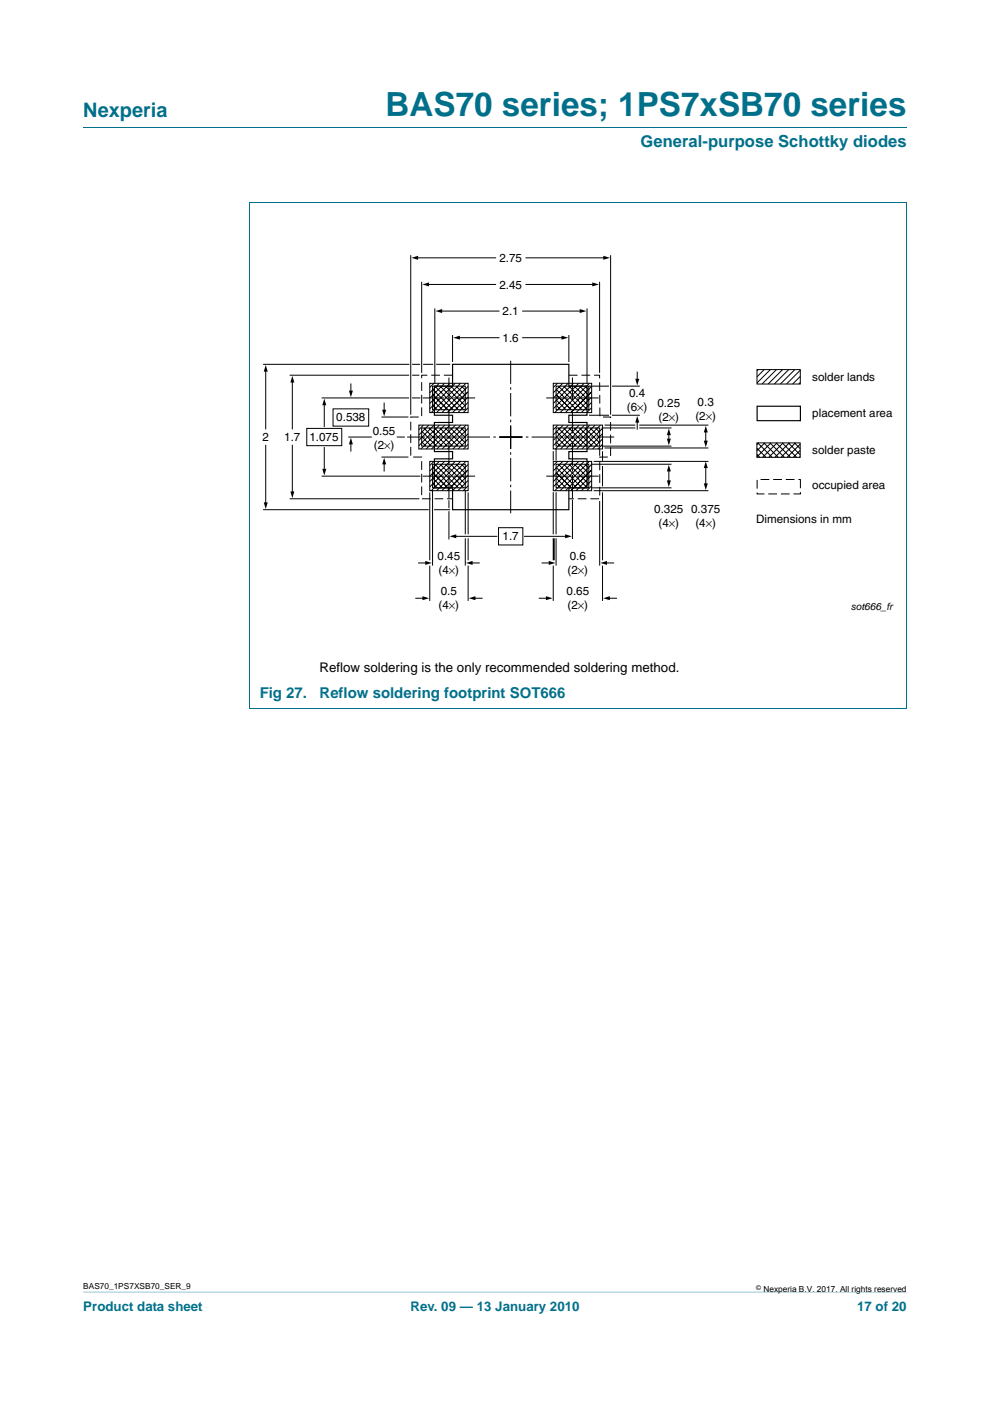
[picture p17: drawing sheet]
<svg xmlns="http://www.w3.org/2000/svg" width="210mm" height="297mm" viewBox="0 0 210 297" stroke-linecap="round" stroke-linejoin="round" font-family="sans-serif">
<defs><g id="words">
<text font-size="7" fill="#00708a" x="81.8" y="24.6">BAS70 series; 1PS7xSB70 series</text>
<text font-size="4.2" fill="#00708a" x="17.7" y="24.9">Nexperia</text>
<text font-size="3.5" fill="#00708a" x="135.9" y="31.1">General-purpose Schottky diodes</text>
<g font-size="3.2" fill="#00708a">
<text x="55.1" y="148">Fig 27.</text>
<text x="67.8" y="148">Reflow soldering footprint SOT666</text>
</g>
<text font-size="2.8" x="67.8" y="142.5">Reflow soldering is the only recommended soldering method.</text>
<g font-size="2.8" fill="#00708a">
<text x="17.7" y="277.9">Product data sheet</text>
<text x="87.1" y="277.9">Rev. 09 — 13 January 2010</text>
<text x="181.8" y="277.9">17 of 20</text>
</g>
<g font-size="2.5">
<text x="105.9" y="55.5">2.75</text>
<text x="105.9" y="61.2">2.45</text>
<text x="106.6" y="66.8">2.1</text>
<text x="106.6" y="72.5">1.6</text>
<text x="172.3" y="80.8">solder lands</text>
<text x="71.3" y="89.3">0.538</text>
<text x="133" y="87.1">(6×)</text>
<text x="133.4" y="84.1">0.4</text>
<text x="139.5" y="86.2">0.25</text>
<text x="139.7" y="89.2">(2×)</text>
<text x="147.5" y="89">(2×)</text>
<text x="148" y="86">0.3</text>
<text x="172.3" y="88.4">placement area</text>
<text x="55.7" y="93.5">2</text>
<text x="60.3" y="93.5">1.7</text>
<text x="65.6" y="93.4">1.075</text>
<text x="79.1" y="92.2">0.55</text>
<text x="79.3" y="95.2">(2×)</text>
<text x="172.3" y="96.2">solder paste</text>
<text x="172.3" y="103.6">occupied area</text>
<text x="138.8" y="108.7">0.325</text>
<text x="139.7" y="111.7">(4×)</text>
<text x="146.6" y="108.7">0.375</text>
<text x="147.5" y="111.7">(4×)</text>
<text x="160.4" y="110.9">Dimensions in mm</text>
<text x="92.8" y="118.6">0.45</text>
<text x="106.6" y="114.5">1.7</text>
<text x="120.8" y="118.6">0.6</text>
<text x="93" y="121.6">(4×)</text>
<text x="120.4" y="121.6">(2×)</text>
<text x="93" y="129.1">(4×)</text>
<text x="93.5" y="126.1">0.5</text>
<text x="120.2" y="126.1">0.65</text>
<text x="120.4" y="129.1">(2×)</text>
</g>
<text font-size="2.1" x="180.5" y="129.4">sot666_fr</text>
<g font-size="1.8">
<text x="17.7" y="273.3">BAS70_1PS7XSB70_SER_9</text>
<text x="161.9" y="273.9">Nexperia B.V. 2017. All rights reserved</text>
</g>
<text font-size="1.4" x="160.4" y="273.4">©</text>
</g></defs>
<path d="M17.7 273.9l174.6 .1z" fill="#00708a"/>
<path d="M17.7 27h174.6M52.9 42.9h139.4M53 42.9v107.2M192.3 42.9v107.2M52.9 150.1h139.4" fill="none" stroke="#00708a" stroke-width=".21"/>
<g fill="none" stroke="#000" stroke-width=".21">
<path d="M87.1 54.1v33.8M88.4 54.7h16.7M89.4 59.7v19.4M111.6 54.7h16.6M127.2 59.7v19.4M129.5 54.1v33.8M55.8 77.2h31M56.4 78.5v12.4M61.4 79.6h25.4M87.4 77.2h1.7M87.4 79.6h1.5M89.7 77.2h2.2"/>
<path d="M90.7 60.3h14.4M92.2 65.4v16M92.5 77.2h3M93.5 66h12.3M96 71v5.7M97.3 71.6h8.5M110.9 71.6h8.5M110.9 66h12.3M111.6 60.3h14.3M120.7 71v5.7M124.5 65.4v16M135.2 78.9v1.7"/>
<path d="M160.6 78.4h9.1v3h-9.1zM160.8 78.4l-.2 .2M162.1 78.4l-1.5 1.5M163.4 78.4l-2.8 2.8M164.7 78.4l-3.1 3M166 78.4l-3.1 3M167.3 78.4l-3.1 3M168.6 78.4l-3.1 3M169.7 79.8l-1.6 1.6M169.7 78.5l-2.9 2.9M56.4 94.4v12.4M62 80.8v10.1"/>
<path d="M62 94.4v10.1M65.1 90.8h7.4v3.7h-7.4zM68.2 84.4h18.6M68.8 85.6v4.8M68.8 94.9v4.8M70.6 86.7h7.6v3.6h-7.6zM73.9 92.7h5M74.4 81.4v1.7M74.4 93.9v1.7M80.9 96.9h5.7M80.9 88.4h5.7M81.5 85.5v1.6"/>
<path d="M81.5 98.2v1.7M84.2 92.7h1.7M87.4 84.4h1.8M88.8 90.1h10.5v5.1h-10.5zM89.4 91.4l3.2 3.2M89.4 92.6l2.1 2M89.4 93.7l.9 .9M89.4 90.7h9.3v3.9h-9.3zM89.8 90.1l-1 1M89.9 90.7l3.8 3.9M90.9 90.1l-2.1 2.1M91 90.7l3.9 3.9"/>
<path d="M91.2 81.3h8.1v6.2h-8.1zM91.2 97.8h8.1v6.2h-8.1zM91.7 81.9h7v5h-7zM91.7 98.4h7v5h-7zM91.8 84.8l2 2.1M91.8 85.9l.9 1M91.8 82.5l4.3 4.4M91.8 83.7l3.2 3.2M91.8 99.1l4.3 4.3M92 81.3l-.8 .9M92 97.8l-.8 .9M92.1 90.1l-3.3 3.3"/>
<path d="M92.1 90.7l3.9 3.9M92.2 81.9l5 5M92.2 98.4l5 5M93.2 81.3l-2 2M93.2 97.8l-2 2M93.2 90.1l-4.4 4.4M93.3 90.7l3.8 3.9M93.4 81.9l5 5M93.4 98.4l5 5M94.3 81.3l-3.1 3.1M94.3 97.8l-3.1 3.2M94.3 90.1l-5 5.1"/>
<path d="M94.4 90.7l3.9 3.9M94.5 81.9l4.2 4.2M94.5 98.4l4.2 4.2M95.4 81.3l-4.2 4.2M95.4 97.8l-4.2 4.3M95.5 90.1l-5.1 5.1M95.5 90.7l3.2 3.2M95.6 81.9l3.1 3M95.6 98.4l3.1 3.1M96.6 81.3l-5.4 5.4M96.6 97.8l-5.4 5.4M96.6 90.1l-5.1 5.1"/>
<path d="M96.7 90.7l2 2.1M96.7 81.9l2 1.9M96.7 98.4l2 2M97.7 81.3l-6.2 6.2M97.7 97.8l-6.2 6.2M97.7 90.1l-5 5.1M97.8 90.7l.9 .9M97.9 81.9l.8 .8M97.9 98.4l.8 .8M98.8 81.3l-6.2 6.2M98.8 97.8l-6.2 6.2M98.8 90.1l-5 5.1"/>
<path d="M99.3 81.9l-5.6 5.6M99.3 83l-4.4 4.5M99.3 84.2l-3.3 3.3M99.3 85.3l-2.2 2.2M99.3 86.4l-1.1 1.1M99.3 98.5l-5.6 5.5M99.3 99.6l-4.4 4.4M99.3 90.8l-4.4 4.4M99.3 91.9l-3.3 3.3M99.3 93.1l-2.1 2.1M99.3 94.2l-1 1M117.3 95.7v1.9"/>
<path d="M117.3 90.1h10.5v5.1h-10.5zM117.4 81.3h8.1v6.2h-8.1zM117.4 97.8h8.1v6.2h-8.1zM117.9 81.9h7v5h-7zM117.9 98.4h7v5h-7zM117.9 91.4l3.2 3.2M117.9 92.6l2.1 2M117.9 93.7l1 .9M117.9 95v2.6M117.9 90.7h9.3v3.9h-9.3zM118 82.5l4.3 4.4M118 83.7l3.2 3.2"/>
<path d="M118 84.8l2 2.1M118 85.9l.9 1M118 99.1l4.3 4.3M118.2 81.3l-.8 .9M118.2 97.8l-.8 .9M118.3 90.1l-1 1M118.4 90.7l3.8 3.9M118.4 81.9l5 5M118.4 98.4l5 5M119.4 81.3l-2 2M119.4 97.8l-2 2M119.5 90.1l-2.2 2.1"/>
<path d="M119.5 90.7l3.9 3.9M119.6 81.9l5 5M119.6 98.4l5 5M120.5 81.3l-3.1 3.1M120.5 97.8l-3.1 3.2M120.6 90.1l-3.3 3.3M120.6 90.7l3.9 3.9M120.7 81.9l4.2 4.2M120.7 98.4l4.2 4.2M121.6 81.3l-4.2 4.2M121.6 97.8l-4.2 4.3M121.7 90.1l-4.4 4.4"/>
<path d="M121.8 90.7l3.8 3.9M121.8 81.9l3.1 3M121.8 98.4l3.1 3.1M122.8 81.3l-5.4 5.4M122.8 97.8l-5.4 5.4M122.8 90.1l-5 5.1M122.9 90.7l3.9 3.9M122.9 81.9l2 1.9M122.9 98.4l2 2M123.9 81.3l-6.2 6.2M123.9 97.8l-6.2 6.2M124 90.1l-5.1 5.1"/>
<path d="M124 90.7l3.2 3.2M124.1 81.9l.8 .8M124.1 98.4l.8 .8M124.9 88h4.3M124.9 81.9h4.3M125 81.3l-6.2 6.2M125 97.8l-6.2 6.2M125.1 90.1l-5.1 5.1M125.2 90.7l2 2.1M125.3 98.4h17.1M125.5 81.9l-5.6 5.6M125.5 83l-4.4 4.5"/>
<path d="M125.5 84.2l-3.3 3.3M125.5 85.3l-2.2 2.2M125.5 86.4l-1.1 1.1M125.5 98.5l-5.6 5.5M125.5 99.6l-4.4 4.4M125.9 97.8h24.4M126.2 90.1l-5 5.1M126.3 90.7l.9 .9M127.2 95v1.6M127.4 90.1l-5.1 5.1M127.6 94.6h14.8M127.6 90.7h7.1"/>
<path d="M127.8 95.7v2M127.8 98.8v4.3M127.8 90.8l-4.4 4.4M127.8 91.9l-3.2 3.3M127.8 93.1l-2.1 2.1M127.8 94.2l-1 1M128.2 95h22.1M128.2 90.1h6.5M129.8 81.9h5.9M129.8 88h5.9M135.2 89.3v1.7M135.6 90.7h6.8"/>
<path d="M135.6 90.1h14.7M141.9 92v1.7M141.9 99.7v2.8M149.7 91.4v2.7M149.7 99v4.1M160.5 93.9h9.2v3.1h-9.2zM160.5 95l2 2M160.5 96.3l.7 .7M160.7 93.9l3.1 3.1M160.9 93.9l-.4 .4M162 93.9l3.1 3.1M162.2 93.9l-1.7 1.7"/>
<path d="M163.3 93.9l3.1 3.1M163.5 93.9l-3 3M164.6 93.9l3.1 3.1M164.8 93.9l-3.1 3.1M165.9 93.9l3.1 3.1M166.1 93.9l-3.1 3.1M167.2 93.9l2.5 2.5M167.4 93.9l-3.1 3.1M168.5 93.9l1.2 1.2M168.7 93.9l-3.1 3.1M169.7 96.8l-.2 .2M169.7 95.5l-1.5 1.5"/>
<path d="M169.7 94.2l-2.8 2.8M169.7 81.1l-.3 .3M55.8 108.1h35.1M61.4 105.8h27.5M68.2 101h21M88.8 119.4h1.7M91.2 104.4v14.4M91.2 119.9v7.5M91.7 103.9v16M91.8 100.2l3.2 3.2M91.8 101.3l2 2.1M91.8 102.5l.9 .9"/>
<path d="M92.1 108.1h3.4M95.2 106.1v1.6M95.2 108.4v6M96.5 113.7h8.9M98.7 103.9v9.4M98.7 114.1v5.8M99.3 100.7l-3.3 3.3M99.3 101.9l-2.2 2.1M99.3 103l-1.1 1M99.3 104.4v8.9M99.3 114.1v4.7M99.3 119.9v7.5"/>
<path d="M100 119.4h1.7M105.7 111.9h5.2v3.6h-5.2zM111.2 113.7h8.9M115 119.4h1.7M117.3 104.3v9M117.3 114.1v4.7M117.3 119.9v7.5M117.6 114.1v4.7M117.9 104.4v8.9M117.9 114.1v5.8M118 100.2l3.2 3.2M118 101.3l2 2.1"/>
<path d="M118 102.5l.9 .9M121.4 106v8.3M125.3 103.4h17.1M125.5 100.7l-3.3 3.3M125.5 101.9l-2.2 2.1M125.5 103l-1.1 1M125.9 104h24.4M127.2 106.2v13.7M127.8 104.4v14.4M127.8 119.9v7.5M128.5 119.4h1.7M88.2 126.8h1.7"/>
<path d="M100.6 126.8h1.7M114.4 126.8h1.7M129.1 126.8h1.7"/>
</g>
<path d="M96 77.2h24.7v4.7h3.8v6.1h-3.8v1.6h3.8v6.1h-3.8v1.6h3.8v6.1h-3.8v4.7h-24.7v-4.7h-3.9v-6.1h3.9v-1.6h-3.9v-6.1h3.9v-1.6h-3.9v-6.1h3.9zM160.6 86.1h9.2v3.1h-9.2z" fill="none" stroke="#000" stroke-width=".25"/>
<path d="M96 79.6h-6.6v8.8h-2.3v8.5h2.3v8.9h6.6M120.7 79.6h6.5v8.8h2.3v8.5h-2.3v8.9h-6.5M160.6 101.7h9.2v3h-9.2z" fill="none" stroke="#000" stroke-width=".21" stroke-dasharray="1.9 .8" stroke-linecap="butt"/>
<g fill="#000">
<path d="M87.3 54.7l1.4-.5v.9zM89.6 60.3l1.4-.4v.8zM125.6 59.9l1.4 .4-1.4 .4zM128 54.2l1.4 .5-1.4 .4zM56.4 77.4l.4 1.4h-.9zM92.4 66l1.4-.5v.9zM96.1 71.6l1.4-.4v.8zM119.1 71.2l1.4 .4-1.4 .4zM123 65.5l1.4 .5-1.4 .4zM62 79.7l.4 1.4h-.8zM68.8 84.5l.4 1.4h-.8zM68.4 99.4h.8l-.4 1.4z"/>
<path d="M74.4 92.8l.5 1.4h-.9zM74 82.8h.9l-.5 1.4zM81.5 97l.4 1.5h-.8zM81.1 86.9h.8l-.4 1.4zM135.2 88.2l.4 1.4h-.9zM134.7 80.3h.9l-.4 1.4zM141.9 90.8l.4 1.5h-.9zM141.9 98.5l.4 1.5h-.9zM141.4 93h.9l-.4 1.4zM149.7 90.3l.4 1.4h-.8zM149.7 97.8l.4 1.4h-.8zM149.3 93.4h.8l-.4 1.4z"/>
<path d="M55.9 106.5h.9l-.4 1.4zM61.6 104.2h.8l-.4 1.4zM90.2 118.9l1.4 .5-1.4 .4zM95.4 113.7l1.4-.4v.8zM98.8 119.4l1.4-.5v.9zM116.4 118.9l1.4 .5-1.4 .4zM119.9 113.3l1.4 .4-1.4 .4zM127.3 119.4l1.4-.5v.9zM141.4 101.9h.9l-.4 1.4zM149.3 102.5h.8l-.4 1.4zM89.6 126.4l1.4 .4-1.4 .5zM99.4 126.8l1.4-.4v.9z"/>
<path d="M115.8 126.4l1.4 .4-1.4 .5zM127.9 126.8l1.4-.4v.9z"/>
</g>
<path d="M95.2 80.1v25.5M105.9 92.7h24.4M108.3 90.2v18.6M108.3 95.2v-18.7M110.8 92.7h-24.4M121.4 80.1v25.5" fill="none" stroke="#000" stroke-width=".21" stroke-dasharray="4.9 .7 .5 .7" stroke-linecap="butt"/>
<path d="M89.7 84.4h11.1M115.9 84.4h11.1M89.7 101h11.1M115.9 101h11.1" fill="none" stroke="#000" stroke-width=".21" stroke-dasharray="4.6 .7 .5 .7" stroke-linecap="butt"/>
<use href="#words"/>
</svg>
